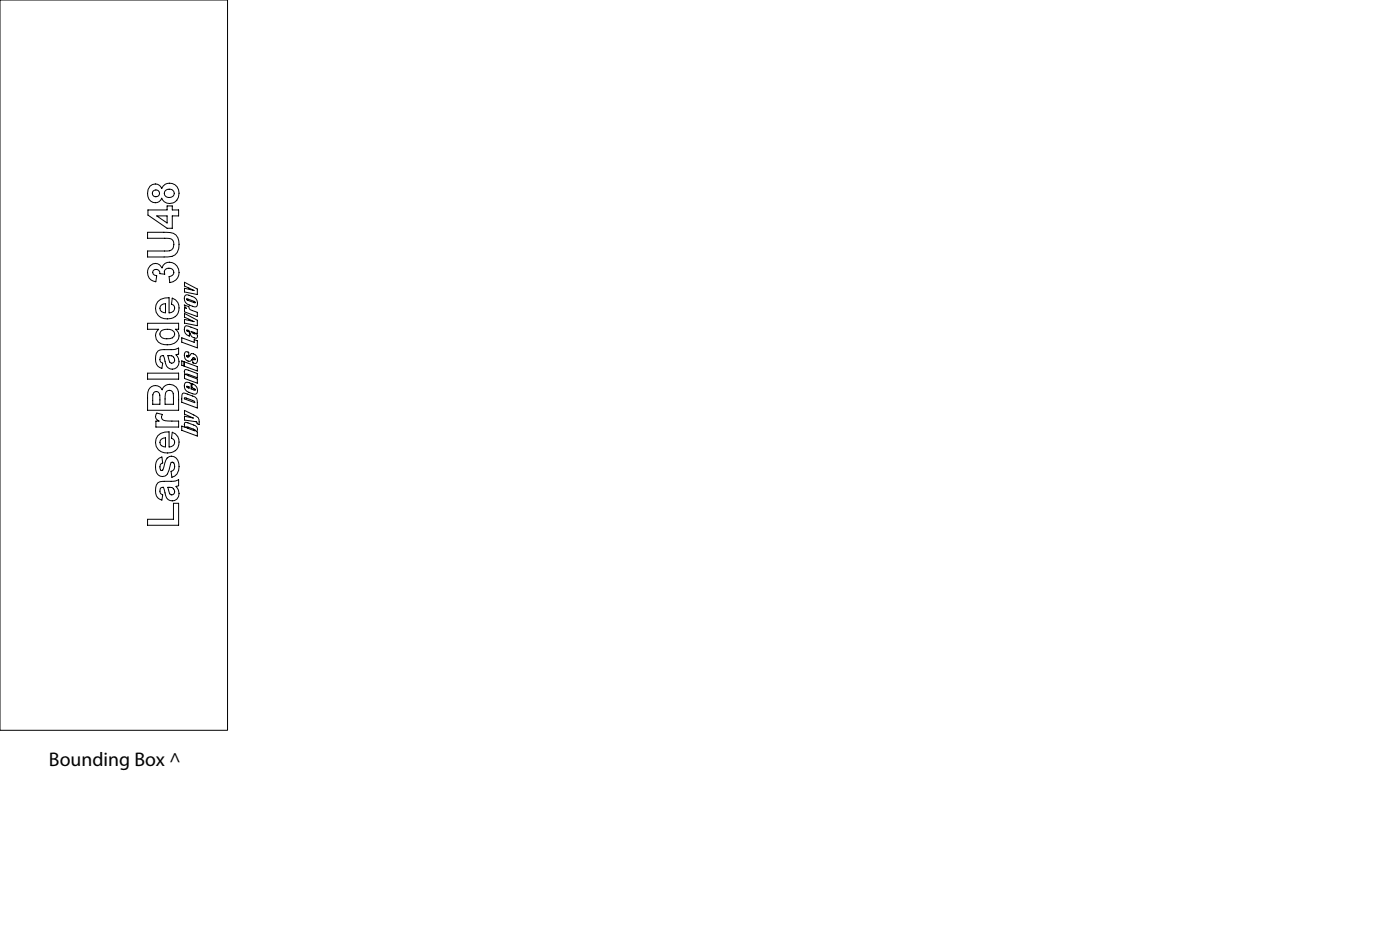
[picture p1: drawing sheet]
<svg xmlns="http://www.w3.org/2000/svg" width="900mm" height="600mm" viewBox="0 0 900 600" stroke-linecap="round" stroke-linejoin="round" font-family="sans-serif">
<defs><g id="words">
<text font-size="12.7" x="31" y="492">Bounding Box ^</text>
</g></defs>
<!-- layer: Layer 1 -->
<path d="M121 249h1zM120 248l1 1zM120 248h1zM121 248l1 1zM107 251l-1 2v3l3-5zM109 251l2 2a2.3 2.3 0 0 0-2-2zM111 253l1 3zM112 256v4zM106 260h6zM106 256v4zM120 256l4 1zM124 257l1 2v-1zM119 256h-1h2zM118 256l7 3zM98 254v3zM99 252l-1 2 2-2zM100 252l3 2a2.3 2.3 0 0 0-3-2zM103 254v3zM103 257v3zM98 257v3zM98 260h5zM125 214h1zM123 213l2 1zM123 213l2 1zM125 214h1zM125 194h1zM125 194h1zM121 193l4 1zM120 192l1 1zM120 192h1zM121 192l4 2zM104 286l2 1zM103 284l1 2zM104 282l-1 2 3-3zM106 281v6zM119 184l2 1zM121 185l4 2zM119 185l6 2zM119 185v3zM119 188l8 1zM127 186v3zM119 181l8 5zM119 181v3zM119 200l8 3zM127 201v2zM124 199l3 2zM121 197l1 2h2zM118 196l3 1zM118 196l2 2zM119 198h1zM119 198v2zM120 212l1 1zM120 212h1zM121 212l1 2zM122 214l2 3-1-1zM124 217h1zM126 214l1 2zM126 214h1zM127 212v2zM123 210l4 2zM119 210h4l-5 2zM118 212l3 4a4 4 0 0 1-3-4zM121 216h1zM122 213v3zM121 213h1zM119 226h2l-3 2zM118 228l3 4-2-2zM121 232l2-1-1 1zM124 230l-1 1zM124 230h1zM125 230l1 1zM124 231h2zM124 231v2zM124 233l3-2-1 2zM124 227a4 4 0 0 1 3 4zM123 227h1zM122 228l1-1-1 1zM120 229h1l1-1zM120 228h1zM121 228v1zM121 226v3zM117 235h1zM118 232v3zM117 232h1zM117 232v3zM119 246h3l-4 2zM118 248l3 4a4 4 0 0 1-3-4zM121 252l3 1zM124 253l3-2a2 2 0 0 1-1 2 2 2 0 0 1-2 0zM124 247a4 4 0 0 1 3 4zM123 247h1zM123 247v2zM123 249l2 1zM125 251l1-1zM123 250l2 1zM123 246v4zM122 246h1zM119 266l5 3zM119 267l5 2zM119 267v3zM119 270l7 1zM126 271l1 1zM127 272l1 1zM128 271v2zM119 264l6 3zM119 264v2zM109 131l5-2-3 1zM115 124v3l-1 2zM109 118a6 6 0 0 1 6 6zM105 120l1-2h3l-5 3zM96 120l2-1 2-1-5 6v-2zM95 124l5 6a5 5 0 0 1-5-6zM100 130l4-3a4 4 0 0 1-4 3zM104 127l5 4a5 5 0 0 1-5-4zM115 157a7 7 0 0 1-4 8zM95 149h10zM95 149v4zM95 153h11zM112 157l-3 4 2-2zM106 161h3zM95 161h11zM95 161v4zM95 165h10zM109 201a3 3 0 0 0 3-3zM109 191v10zM101 194l2-2 6-1-9 7v-2zM100 198l8 7a7 7 0 0 1-8-7zM108 205l5-2-3 2zM115 198a6 6 0 0 1-2 5zM111 192a6 6 0 0 1 4 6zM111 192l-1 3zM110 195l2 3v-2zM103 229v2l2-3zM105 228l1 4zM106 232l5 5a5 5 0 0 1-5-5zM115 232a4 4 0 0 1-4 5zM113 228l2 2v2zM113 228h1zM115 224v3zM110 225l5-1zM106 225h4zM102 226l4-1-6 6 1-4zM100 231l4 6a5 5 0 0 1-4-6zM105 233l-1 4zM103 231v2h2zM115 257v7zM115 252v5zM109 247a6 6 0 0 1 6 5zM105 249l1-1 3-1-5 3zM100 248a5 5 0 0 1 4 2zM96 249l4-1-5 8a8 8 0 0 1 1-7zM95 256v8zM95 264h20zM109 287a3 3 0 0 0 3-3zM109 277v10zM101 280l2-2 6-1-9 7v-2zM100 284l8 7a7 7 0 0 1-8-7zM108 291l5-1-3 1zM115 284a6 6 0 0 1-2 6zM111 278a6 6 0 0 1 4 6zM111 278l-1 4zM110 282l2 2v-2zM103 313v3l2-3zM105 313l1 4zM106 317l5 5a5 5 0 0 1-5-5zM115 317a4 4 0 0 1-4 5zM113 313l2 2v2zM113 313l1-1zM114 312h1zM115 308v4zM110 309l5-1zM106 309h4zM102 310l4-1-6 6 1-3zM100 315l4 6a5 5 0 0 1-4-6zM105 318l-1 3zM103 316v1l2 1zM112 323h3zM112 323v11zM95 334h17zM95 334v3zM95 337h20zM115 323v14zM110 293a5 5 0 0 1 5 7zM107 294l3-1zM107 294l-2 8zM104 302h1zM103 302h1zM103 300v2zM104 298l-1 2 2-3zM104 294l1 3zM101 296l3-2-4 6zM104 306l4-2-2 2zM110 298l-2 6zM110 297v1zM110 297h1zM111 297h1zM112 297v3zM112 300l-2 3a2.8 2.8 0 0 0 2-3zM110 303v4zM115 300a6 6 0 0 1-5 7zM104 268a2.5 2.5 0 0 0 3 2l4 1zM104 266v2zM101 265l3 1zM101 265l-1 3zM100 268l2 3-1-2zM100 271h2zM100 271v3zM100 274h15zM115 271v3zM111 271h4zM95 240h20zM95 240v4zM95 244h20zM115 240v4zM95 208v4zM95 212h7zM102 212l-2 4 1-3zM100 216l7 6a7 7 0 0 1-7-6zM107 222l8-6a6 6 0 0 1-8 6zM113 212a5 5 0 0 1 2 4zM113 212h2zM115 208v4zM95 208h20zM109 168a6 6 0 0 1 6 7zM105 170l1-1 3-1-5 4zM100 169l3 1 1 2zM97 171l3-2zM95 175l5 6a6 6 0 0 1-5-6zM101 177l-1 4zM98 175l1 2h2zM99 174l-1 1 2-2zM100 173l3 3a2.3 2.3 0 0 0-3-3zM103 176h3zM106 175v1zM106 173v2l3-3zM109 172l3 3a2.8 2.8 0 0 0-3-3zM109 178a3 3 0 0 0 3-3zM109 178v4zM111 135h4zM111 132v3zM107 132h4zM107 132v3zM95 135h12zM95 135v3zM95 138l12 9zM107 147h4zM111 139v8zM111 139h4zM115 135v4zM117 276l10 4zM127 278v2zM126 277l1 1zM127 276l-1 1zM125 273a2.9 2.9 0 0 1 2 3zM121 272l4 1zM119 271l2 1-3 1zM117 274l2 1zM117 274v2zM127 259v3zM124 254a3 3 0 0 1 3 5zM120 253l4 1zM117 253h1h2l-3 3zM117 256v2zM117 258l10 4zM119 243l8 3zM127 243v3zM121 241l6 2zM120 240l1 1zM121 241l6 2zM127 240v3zM121 238l6 2zM119 238h2l-3 1zM118 239l1 2zM119 240v1zM119 240v3zM119 235l8 3zM127 236v2zM119 232l8 4zM119 232v3zM117 220l10 3zM127 219v4zM125 218l2 1zM125 218v2zM117 217l8 3zM117 217v3zM119 204l2 1zM121 205l4 2zM119 205l6 2zM119 205v3zM119 208l8 1zM127 206v3zM119 201l8 5zM119 201v3zM118 192l4 4a4 4 0 0 1-4-4zM122 196l2 1zM124 197l3-2-1 2zM124 190a4 4 0 0 1 3 5zM121 190h3zM119 190v-1l2 1-3 2zM105 165h6zM125 267a4 4 0 0 1 3 4zM120 240l1 1zM100 118a4 4 0 0 1 4 3zM118 273l1 2zM125 250h1zM100 300l4 6a5 5 0 0 1-4-6zM97 171l-2 4v-3zM114 228l1-1zM115 175a6 6 0 0 1-6 7zM125 217l2-1-1 1zM106 153l6 4v-1a4 4 0 0 0-6-3zM105 149a9 9 0 0 1 9 4l1 4zM109 228l1 1zM110 229h2zM112 231l-2 2h2zM109 233h1zM108 228l1 5zM108 228h1zM112 229v2zM106 122v2l3-2zM109 122l3 2a2.9 2.9 0 0 0-3-2zM109 127a2.9 2.9 0 0 0 3-3zM106 124a2.8 2.8 0 0 0 3 3zM108 212l4 3a4 4 0 0 0-4-3zM112 215l-1 2 1-1zM103 215a3 3 0 0 0 4 3zM104 212l-1 3 5-3zM107 218l4-1zM109 313h1zM110 313l2 1zM112 314v2zM112 316l-2 2 2-1zM109 317l1 1zM108 313l1 4zM108 313h1zM124 276l2 1zM124 277h2zM121 275l3 2zM120 274l1 1zM120 274h1zM121 274l3 2zM98 123v1l2-2zM100 122l3 2a2.1 2.1 0 0 0-3-2zM98 124a2.1 2.1 0 0 0 2 2zM100 126a2.1 2.1 0 0 0 3-2zM104 200l2 1zM103 198l1 2zM104 196l-1 2 3-3zM106 195v6zM101 139h6zM101 139l6 4zM107 139v4z" fill="#fff" stroke="#000" stroke-width=".64"/>
<path d="M0 0h146v469h-146z" fill="none" stroke="#000" stroke-width=".64"/>
<use href="#words"/>
</svg>
